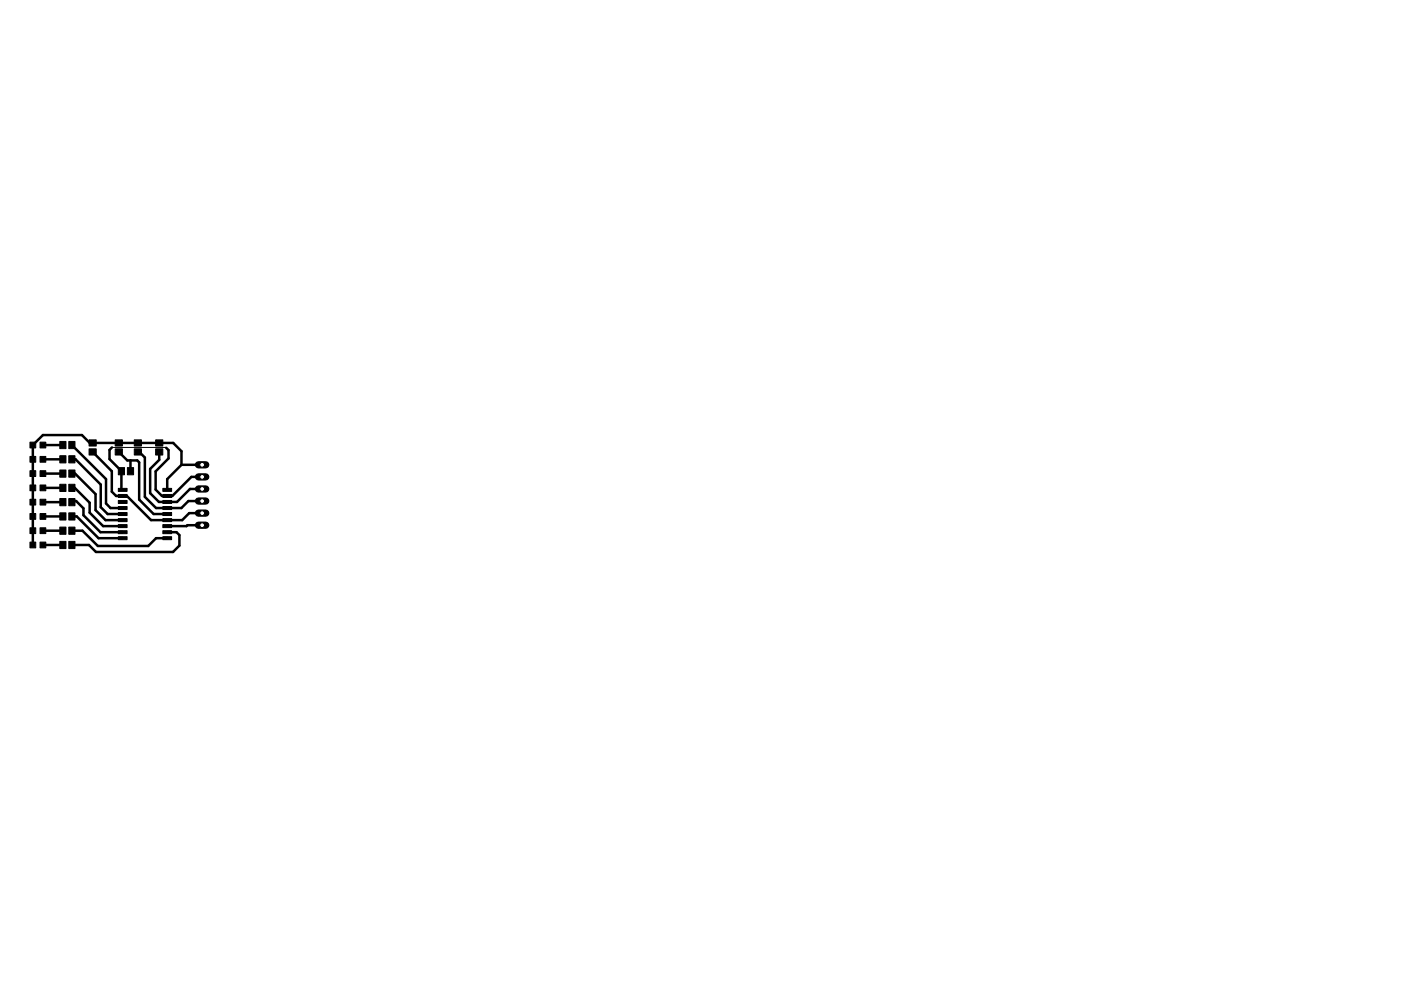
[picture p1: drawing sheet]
<svg xmlns="http://www.w3.org/2000/svg" width="297mm" height="210mm" viewBox="0 0 297 210" stroke-linecap="round" stroke-linejoin="round" font-family="sans-serif">
<g fill="#000" stroke="#000" stroke-width=".21">
<path d="M6.3 99.8h1.3v1.2h-1.3zM6.3 96.8h1.3v1.2h-1.3zM6.3 93.7h1.3v1.3h-1.3zM8.5 99.8h1.2v1.2h-1.2zM8.5 96.8h1.2v1.2h-1.2zM8.5 93.7h1.2v1.3h-1.2zM12.7 99.7h1.3v1.5h-1.3zM12.7 96.6h1.3v1.5h-1.3zM12.7 93.6h1.3v1.5h-1.3zM14.6 99.7h1.3v1.5h-1.3zM14.6 96.6h1.3v1.5h-1.3zM14.6 93.6h1.3v1.5h-1.3z"/>
<path d="M18.9 95.2h1.5v1.3h-1.5zM18.9 93.3h1.5v1.3h-1.5zM24.4 95.2h1.6v1.3h-1.6zM24.4 93.3h1.6v1.3h-1.6zM25.1 99.1h1.3v1.6h-1.3zM27 99.1h1.3v1.6h-1.3zM28.5 95.2h1.5v1.3h-1.5zM28.5 93.3h1.5v1.3h-1.5zM33 95.2h1.5v1.3h-1.5zM33 93.3h1.5v1.3h-1.5zM6.3 114.9h1.3v1.3h-1.3zM6.3 111.9h1.3v1.2h-1.3z"/>
<path d="M6.3 108.9h1.3v1.2h-1.3zM6.3 105.9h1.3v1.2h-1.3zM6.3 102.8h1.3v1.3h-1.3zM8.5 114.9h1.2v1.3h-1.2zM8.5 111.9h1.2v1.2h-1.2zM8.5 108.9h1.2v1.2h-1.2zM8.5 105.9h1.2v1.2h-1.2zM8.5 102.8h1.2v1.3h-1.2zM12.7 114.8h1.3v1.5h-1.3zM12.7 111.8h1.3v1.5h-1.3zM12.7 108.7h1.3v1.6h-1.3zM12.7 105.7h1.3v1.5h-1.3z"/>
<path d="M12.7 102.7h1.3v1.5h-1.3zM14.6 114.8h1.3v1.5h-1.3zM14.6 111.8h1.3v1.5h-1.3zM14.6 108.7h1.3v1.6h-1.3zM14.6 105.7h1.3v1.5h-1.3zM14.6 102.7h1.3v1.5h-1.3zM25.1 113.8h1.8v.6h-1.8zM25.1 112.5h1.8v.7h-1.8zM25.1 111.2h1.8v.7h-1.8zM25.1 110h1.8v.6h-1.8zM25.1 108.7h1.8v.6h-1.8zM25.1 107.4h1.8v.6h-1.8z"/>
<path d="M25.1 106.1h1.8v.6h-1.8zM25.1 104.8h1.8v.7h-1.8zM25.1 103.5h1.8v.7h-1.8zM34.5 103.5h1.9v.7h-1.9zM34.5 104.8h1.9v.7h-1.9zM34.5 106.1h1.9v.6h-1.9zM34.5 107.4h1.9v.6h-1.9zM34.5 108.7h1.9v.6h-1.9zM34.5 110h1.9v.6h-1.9zM34.5 111.2h1.9v.7h-1.9zM34.5 112.5h1.9v.7h-1.9zM34.5 113.8h1.9v.6h-1.9z"/>
</g>
<g fill="none" stroke="#000" stroke-width=".53">
<path d="M9.1 97.4h4.2M9.1 94.4h4.2M15.2 97.4h.8l5.4 5.3v4.8l1.4 1.5h3.2M15.2 94.4l7.3 7.2v5.1l.9 1h2.6M19.6 95.8l4.1 4.1v4.3l.9 1h2.3l5.1 5.1h6.6l1.5-1.5h2.7M23.7 94.9l-.5 .5v1.9l2.5 2.6v3.9M25.2 95.8l1.8 1.8h2.1l.4 .4v7.9l3.1 3.1h2.9M27.7 97.6v2.3M29.2 95.8h.3l1.2 1.2v8.3l2.4 2.4h5.4l1.4-1.5h2.9M33.8 95.8v1.7l-2 1.9v5.2l1.9 1.8h3.8l2.8-2.7h2.5M35.2 95l.5 .4v1.8l-2.7 2.7v3.9l1.3 1.4h2.2l4.1-4.1h2.2M38.5 98.6v-2.9l-1.8-1.8h-17.7l-1.6-1.7h-8.3l-2.1 2.2v21.1"/>
<path d="M38.5 98.6h4.3M38.5 98.6l-3 3v2.3M9.1 115.5h4.2M9.1 112.5h4.2M9.1 109.5h4.2M9.1 106.5h4.2M9.1 103.4h4.2M9.1 100.4h4.2M15.2 112.5h2.3l3.2 3.3h10.7l1.7-1.7h2.4M15.2 109.5h1.1l4.6 4.6h5.1M15.2 103.4h.7l3.1 3.2v2.1l2.9 2.8h4.1M15.2 100.4h.7l4.4 4.4v3.4l2.1 2.1h3.6"/>
<path d="M15.2 106.5l.3-.3h.7l1.5 1.6v1.4l3.6 3.6h4.7M25.7 103.8l.1 .1M25.7 103.8l.3 .1M35.5 112.8h1.9l.6 .7v2.2l-1.3 1.3h-16.4l-1.4-1.5h-3.7M42.8 111.4l-7.3 .1"/>
</g>
<path d="M35.2 94.9v.1" fill="none" stroke="#000" stroke-width=".28"/>
<path d="M23.7 94.9h11.5" fill="none" stroke="#000" stroke-width=".21"/>
<path d="M42.1 111.4h1.5" fill="none" stroke="#000" stroke-width="1.5"/>
<circle cx="42.9" cy="111.4" r=".51" fill="#fff" stroke="#000" stroke-width=".21"/>
<path d="M42.1 108.8h1.5" fill="none" stroke="#000" stroke-width="1.5"/>
<circle cx="42.9" cy="108.8" r=".51" fill="#fff" stroke="#000" stroke-width=".21"/>
<path d="M42.1 106.2h1.5" fill="none" stroke="#000" stroke-width="1.5"/>
<circle cx="42.9" cy="106.2" r=".51" fill="#fff" stroke="#000" stroke-width=".21"/>
<path d="M42.1 103.7h1.5" fill="none" stroke="#000" stroke-width="1.5"/>
<circle cx="42.9" cy="103.7" r=".51" fill="#fff" stroke="#000" stroke-width=".21"/>
<path d="M42.1 101.1h1.5" fill="none" stroke="#000" stroke-width="1.5"/>
<circle cx="42.9" cy="101.1" r=".51" fill="#fff" stroke="#000" stroke-width=".21"/>
<path d="M42.1 98.6h1.5" fill="none" stroke="#000" stroke-width="1.5"/>
<circle cx="42.9" cy="98.6" r=".51" fill="#fff" stroke="#000" stroke-width=".21"/>
</svg>
